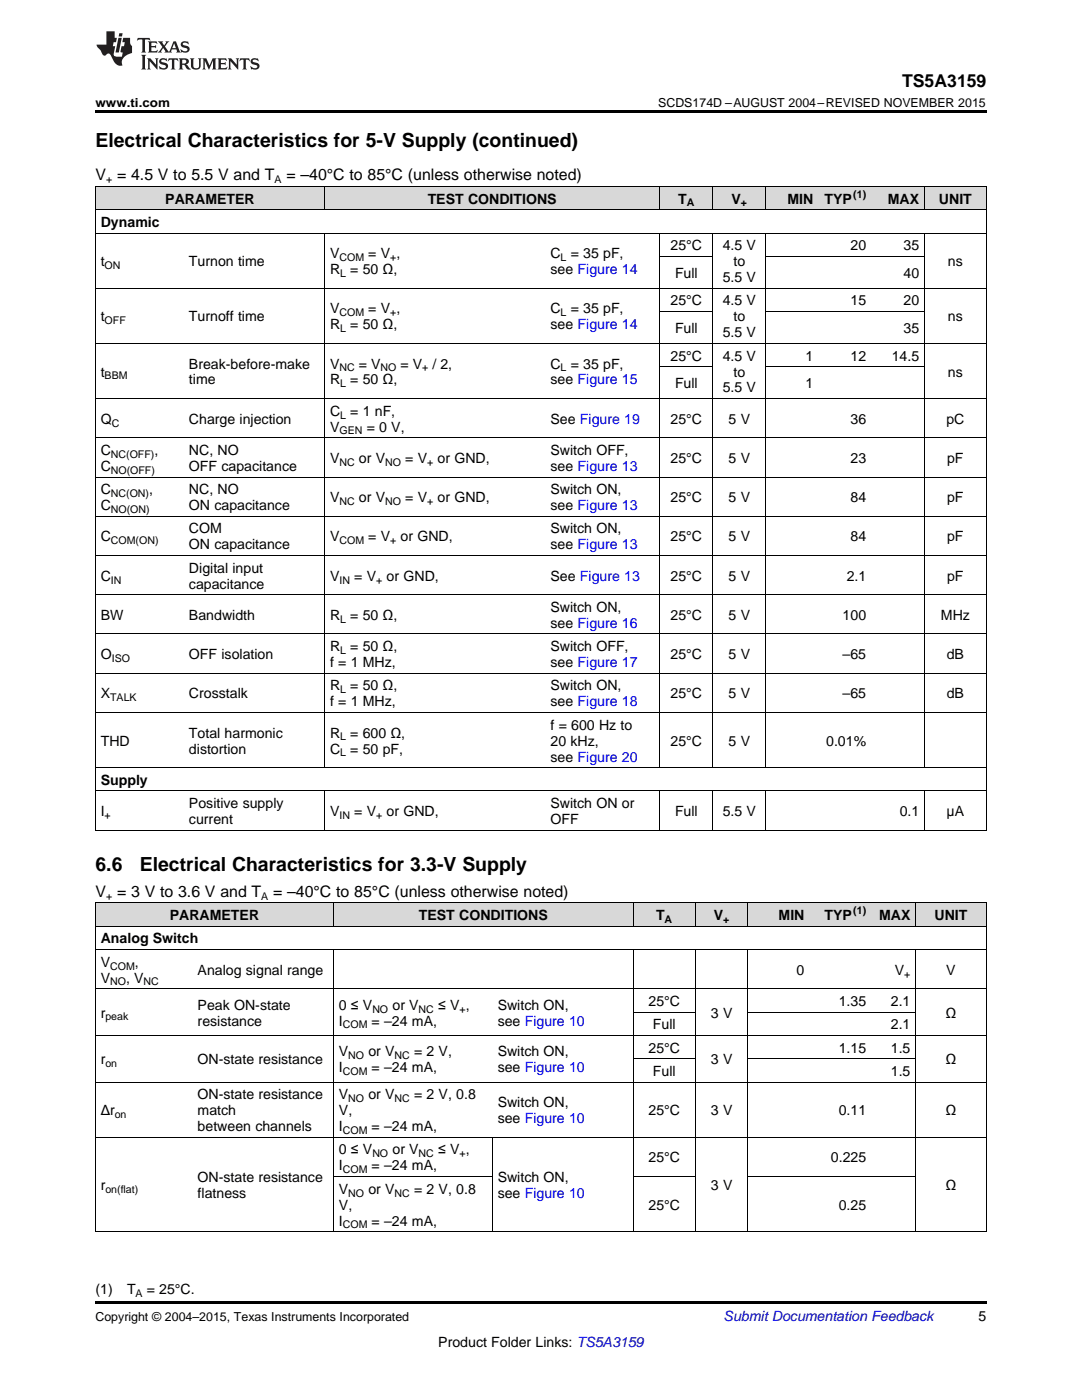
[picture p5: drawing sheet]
<svg xmlns="http://www.w3.org/2000/svg" width="216mm" height="279mm" viewBox="0 0 216 279" stroke-linecap="round" stroke-linejoin="round" font-family="sans-serif">
<defs><g id="words">
<g font-size="3.9">
<text x="19" y="29.3">Electrical Characteristics for 5-V Supply (continued)</text>
<text x="19" y="173.8">6.6</text>
<text x="27.9" y="173.8">Electrical Characteristics for 3.3-V Supply</text>
</g>
<text font-size="3.5" x="180" y="17.3">TS5A3159</text>
<g font-size="3.2">
<text x="19" y="36">V = 4.5 V to 5.5 V and T</text>
<text x="57.1" y="36">= –40°C to 85°C (unless otherwise noted)</text>
<text x="19" y="179">V = 3 V to 3.6 V and T</text>
<text x="54.5" y="179">= –40°C to 85°C (unless otherwise noted)</text>
</g>
<g font-size="2.8">
<text x="33" y="40.6">PARAMETER</text>
<text x="85.3" y="40.6">TEST CONDITIONS</text>
<text x="135.3" y="40.6">T</text>
<text x="146" y="40.6">V</text>
<text x="157.1" y="40.6">MIN</text>
<text x="164.5" y="40.6">TYP</text>
<text x="177.2" y="40.6">MAX</text>
<text x="187.4" y="40.6">UNIT</text>
<text x="20.1" y="45.3">Dynamic</text>
<text x="20.1" y="53.1">t</text>
<text x="37.7" y="53.1">Turnon time</text>
<text x="65.9" y="51.5">V</text>
<text x="73.5" y="51.5">= V ,</text>
<text x="109.9" y="51.5">C</text>
<text x="113.9" y="51.5">= 35 pF,</text>
<text x="133.8" y="50">25°C</text>
<text x="144.2" y="50">4.5 V</text>
<text x="146.4" y="53.1">to</text>
<text x="169.7" y="50">20</text>
<text x="180.3" y="50">35</text>
<text x="189.2" y="53.1">ns</text>
<text x="65.9" y="54.7">R</text>
<text x="69.9" y="54.7">= 50 Ω,</text>
<text x="109.9" y="54.7">see Figure 14</text>
<text x="134.7" y="55.5">Full</text>
<text x="144.2" y="56.3">5.5 V</text>
<text x="180.3" y="55.5">40</text>
<text x="20.1" y="64.1">t</text>
<text x="37.7" y="64.1">Turnoff time</text>
<text x="65.9" y="62.5">V</text>
<text x="65.9" y="65.7">R</text>
<text x="69.9" y="65.7">= 50 Ω,</text>
<text x="73.5" y="62.5">= V ,</text>
<text x="109.9" y="62.5">C</text>
<text x="109.9" y="65.7">see Figure 14</text>
<text x="113.9" y="62.5">= 35 pF,</text>
<text x="133.8" y="61">25°C</text>
<text x="144.2" y="61">4.5 V</text>
<text x="146.4" y="64.1">to</text>
<text x="169.7" y="61">15</text>
<text x="180.3" y="61">20</text>
<text x="189.2" y="64.1">ns</text>
<text x="133.8" y="72">25°C</text>
<text x="134.7" y="66.5">Full</text>
<text x="144.2" y="67.3">5.5 V</text>
<text x="144.2" y="72">4.5 V</text>
<text x="160.7" y="72">1</text>
<text x="169.7" y="72">12</text>
<text x="177.9" y="72">14.5</text>
<text x="180.3" y="66.5">35</text>
<text x="20.1" y="75.1">t</text>
<text x="37.7" y="73.6">Break-before-make</text>
<text x="37.7" y="76.7">time</text>
<text x="65.9" y="73.6">V</text>
<text x="65.9" y="76.7">R</text>
<text x="69.9" y="76.7">= 50 Ω,</text>
<text x="71.6" y="73.6">= V</text>
<text x="79.9" y="73.6">= V</text>
<text x="86.3" y="73.6">/ 2,</text>
<text x="109.9" y="73.6">C</text>
<text x="109.9" y="76.7">see Figure 15</text>
<text x="113.9" y="73.6">= 35 pF,</text>
<text x="134.7" y="77.5">Full</text>
<text x="146.4" y="75.1">to</text>
<text x="160.7" y="77.5">1</text>
<text x="189.2" y="75.1">ns</text>
<text x="65.9" y="83">C</text>
<text x="69.9" y="83">= 1 nF,</text>
<text x="144.2" y="78.3">5.5 V</text>
<text x="20.1" y="84.6">Q</text>
<text x="37.7" y="84.6">Charge injection</text>
<text x="65.9" y="86.1">V</text>
<text x="73.2" y="86.1">= 0 V,</text>
<text x="109.9" y="84.6">See Figure 19</text>
<text x="133.8" y="84.6">25°C</text>
<text x="145.4" y="84.6">5 V</text>
<text x="169.7" y="84.6">36</text>
<text x="188.8" y="84.6">pC</text>
<text x="20.1" y="90.8">C</text>
<text x="20.1" y="94">C</text>
<text x="30.8" y="90.8">,</text>
<text x="37.7" y="90.8">NC, NO</text>
<text x="37.7" y="94">OFF capacitance</text>
<text x="65.9" y="92.4">V</text>
<text x="71.6" y="92.4">or V</text>
<text x="80.9" y="92.4">= V</text>
<text x="87.3" y="92.4">or GND,</text>
<text x="109.9" y="90.8">Switch OFF,</text>
<text x="109.9" y="94">see Figure 13</text>
<text x="133.8" y="92.4">25°C</text>
<text x="145.4" y="92.4">5 V</text>
<text x="169.7" y="92.4">23</text>
<text x="189" y="92.4">pF</text>
<text x="20.1" y="98.6">C</text>
<text x="20.1" y="101.8">C</text>
<text x="29.8" y="98.6">,</text>
<text x="37.7" y="98.6">NC, NO</text>
<text x="37.7" y="101.8">ON capacitance</text>
<text x="65.9" y="100.2">V</text>
<text x="71.6" y="100.2">or V</text>
<text x="80.9" y="100.2">= V</text>
<text x="87.3" y="100.2">or GND,</text>
<text x="109.9" y="98.6">Switch ON,</text>
<text x="109.9" y="101.8">see Figure 13</text>
<text x="133.8" y="100.2">25°C</text>
<text x="145.4" y="100.2">5 V</text>
<text x="169.7" y="100.2">84</text>
<text x="189" y="100.2">pF</text>
<text x="37.7" y="106.5">COM</text>
<text x="109.9" y="106.5">Switch ON,</text>
<text x="20.1" y="108.1">C</text>
<text x="37.7" y="109.6">ON capacitance</text>
<text x="65.9" y="108.1">V</text>
<text x="73.5" y="108.1">= V</text>
<text x="79.9" y="108.1">or GND,</text>
<text x="109.9" y="109.6">see Figure 13</text>
<text x="133.8" y="108.1">25°C</text>
<text x="145.4" y="108.1">5 V</text>
<text x="169.7" y="108.1">84</text>
<text x="189" y="108.1">pF</text>
<text x="20.1" y="115.9">C</text>
<text x="37.7" y="114.3">Digital input</text>
<text x="37.7" y="117.5">capacitance</text>
<text x="65.9" y="115.9">V</text>
<text x="70.7" y="115.9">= V</text>
<text x="77.2" y="115.9">or GND,</text>
<text x="109.9" y="115.9">See Figure 13</text>
<text x="133.8" y="115.9">25°C</text>
<text x="145.4" y="115.9">5 V</text>
<text x="168.9" y="115.9">2.1</text>
<text x="189" y="115.9">pF</text>
<text x="20.1" y="123.7">BW</text>
<text x="37.7" y="123.7">Bandwidth</text>
<text x="65.9" y="123.7">R</text>
<text x="69.9" y="123.7">= 50 Ω,</text>
<text x="109.9" y="122.1">Switch ON,</text>
<text x="109.9" y="125.3">see Figure 16</text>
<text x="133.8" y="123.7">25°C</text>
<text x="145.4" y="123.7">5 V</text>
<text x="168.1" y="123.7">100</text>
<text x="187.7" y="123.7">MHz</text>
<text x="20.1" y="131.6">O</text>
<text x="37.7" y="131.6">OFF isolation</text>
<text x="65.9" y="130">R</text>
<text x="69.9" y="130">= 50 Ω,</text>
<text x="109.9" y="130">Switch OFF,</text>
<text x="133.8" y="131.6">25°C</text>
<text x="145.4" y="131.6">5 V</text>
<text x="168.1" y="131.6">–65</text>
<text x="188.9" y="131.6">dB</text>
<text x="65.9" y="133.1">f = 1 MHz,</text>
<text x="65.9" y="137.8">R</text>
<text x="69.9" y="137.8">= 50 Ω,</text>
<text x="109.9" y="133.1">see Figure 17</text>
<text x="109.9" y="137.8">Switch ON,</text>
<text x="20.1" y="139.4">X</text>
<text x="37.7" y="139.4">Crosstalk</text>
<text x="65.9" y="141">f = 1 MHz,</text>
<text x="109.9" y="141">see Figure 18</text>
<text x="133.8" y="139.4">25°C</text>
<text x="145.4" y="139.4">5 V</text>
<text x="168.1" y="139.4">–65</text>
<text x="188.9" y="139.4">dB</text>
<text x="20.1" y="148.8">THD</text>
<text x="37.7" y="147.2">Total harmonic</text>
<text x="65.9" y="147.2">R</text>
<text x="69.9" y="147.2">= 600 Ω,</text>
<text x="109.9" y="145.6">f = 600 Hz to</text>
<text x="109.9" y="148.8">20 kHz,</text>
<text x="133.8" y="148.8">25°C</text>
<text x="145.4" y="148.8">5 V</text>
<text x="164.9" y="148.8">0.01%</text>
<text x="37.7" y="150.4">distortion</text>
<text x="65.9" y="150.4">C</text>
<text x="69.9" y="150.4">= 50 pF,</text>
<text x="109.9" y="152">see Figure 20</text>
<text x="20.1" y="156.6">Supply</text>
<text x="37.7" y="161.3">Positive supply</text>
<text x="109.9" y="161.3">Switch ON or</text>
<text x="20.1" y="162.9">I</text>
<text x="37.7" y="164.5">current</text>
<text x="65.9" y="162.9">V</text>
<text x="70.7" y="162.9">= V</text>
<text x="77.1" y="162.9">or GND,</text>
<text x="109.9" y="164.5">OFF</text>
<text x="134.7" y="162.9">Full</text>
<text x="144.2" y="162.9">5.5 V</text>
<text x="179.5" y="162.9">0.1</text>
<text x="188.9" y="162.9">μA</text>
<text x="33.9" y="183.6">PARAMETER</text>
<text x="83.6" y="183.6">TEST CONDITIONS</text>
<text x="130.9" y="183.6">T</text>
<text x="142.5" y="183.6">V</text>
<text x="155.4" y="183.6">MIN</text>
<text x="164.5" y="183.6">TYP</text>
<text x="175.4" y="183.6">MAX</text>
<text x="186.5" y="183.6">UNIT</text>
<text x="20.1" y="188.3">Analog Switch</text>
<text x="20.1" y="192.9">V</text>
<text x="20.1" y="196.1">V</text>
<text x="25.1" y="196.1">, V</text>
<text x="26.9" y="192.9">,</text>
<text x="39.4" y="194.5">Analog signal range</text>
<text x="159" y="194.5">0</text>
<text x="178.6" y="194.5">V</text>
<text x="188.8" y="194.5">V</text>
<text x="20.1" y="203.1">r</text>
<text x="39.4" y="201.5">Peak ON-state</text>
<text x="67.6" y="201.5">0 ≤ V</text>
<text x="78.3" y="201.5">or V</text>
<text x="87.4" y="201.5">≤ V ,</text>
<text x="99.3" y="201.5">Switch ON,</text>
<text x="129.4" y="200.8">25°C</text>
<text x="141.9" y="203.1">3 V</text>
<text x="167.4" y="200.8">1.35</text>
<text x="177.8" y="200.8">2.1</text>
<text x="188.7" y="203.1">Ω</text>
<text x="39.4" y="204.7">resistance</text>
<text x="67.6" y="204.7">I</text>
<text x="74.2" y="204.7">= –24 mA,</text>
<text x="99.3" y="204.7">see Figure 10</text>
<text x="130.3" y="205.4">Full</text>
<text x="177.8" y="205.4">2.1</text>
<text x="20.1" y="212.4">r</text>
<text x="39.4" y="212.4">ON-state resistance</text>
<text x="67.6" y="210.8">V</text>
<text x="67.6" y="214">I</text>
<text x="73.5" y="210.8">or V</text>
<text x="74.2" y="214">= –24 mA,</text>
<text x="82.6" y="210.8">= 2 V,</text>
<text x="99.3" y="210.8">Switch ON,</text>
<text x="99.3" y="214">see Figure 10</text>
<text x="129.4" y="210.1">25°C</text>
<text x="130.3" y="214.7">Full</text>
<text x="141.9" y="212.4">3 V</text>
<text x="167.4" y="210.1">1.15</text>
<text x="177.8" y="210.1">1.5</text>
<text x="177.8" y="214.7">1.5</text>
<text x="188.7" y="212.4">Ω</text>
<text x="39.4" y="219.4">ON-state resistance</text>
<text x="67.6" y="219.4">V</text>
<text x="73.5" y="219.4">or V</text>
<text x="82.6" y="219.4">= 2 V, 0.8</text>
<text x="99.3" y="221">Switch ON,</text>
<text x="20.1" y="222.6">Δr</text>
<text x="39.4" y="222.6">match</text>
<text x="39.4" y="225.7">between channels</text>
<text x="67.6" y="222.6">V,</text>
<text x="67.6" y="225.7">I</text>
<text x="74.2" y="225.7">= –24 mA,</text>
<text x="99.3" y="224.2">see Figure 10</text>
<text x="129.4" y="222.6">25°C</text>
<text x="141.9" y="222.6">3 V</text>
<text x="167.4" y="222.6">0.11</text>
<text x="188.7" y="222.6">Ω</text>
<text x="67.6" y="230.4">0 ≤ V</text>
<text x="67.6" y="233.6">I</text>
<text x="74.2" y="233.6">= –24 mA,</text>
<text x="78.3" y="230.4">or V</text>
<text x="87.4" y="230.4">≤ V ,</text>
<text x="129.4" y="232">25°C</text>
<text x="165.8" y="232">0.225</text>
<text x="20.1" y="237.5">r</text>
<text x="39.4" y="235.9">ON-state resistance</text>
<text x="39.4" y="239.1">flatness</text>
<text x="67.6" y="238.2">V</text>
<text x="73.5" y="238.2">or V</text>
<text x="82.6" y="238.2">= 2 V, 0.8</text>
<text x="99.3" y="235.9">Switch ON,</text>
<text x="99.3" y="239.1">see Figure 10</text>
<text x="141.9" y="237.5">3 V</text>
<text x="188.7" y="237.5">Ω</text>
<text x="67.6" y="241.4">V,</text>
<text x="67.6" y="244.6">I</text>
<text x="74.2" y="244.6">= –24 mA,</text>
<text x="129.4" y="241.4">25°C</text>
<text x="167.4" y="241.4">0.25</text>
<text x="19" y="258.2">(1)</text>
<text x="25.4" y="258.2">T</text>
<text x="29.3" y="258.2">= 25°C.</text>
<text x="195.3" y="263.6">5</text>
<text x="87.5" y="268.9">Product Folder Links: TS5A3159</text>
</g>
<text font-size="2.8" fill="#0000c8" x="144.4" y="263.6">Submit Documentation Feedback</text>
<g font-size="2.5">
<text x="19" y="21.4">www.ti.com</text>
<text x="131.3" y="21.4">SCDS174D –AUGUST 2004–REVISED NOVEMBER 2015</text>
<text x="19" y="263.6">Copyright © 2004–2015, Texas Instruments Incorporated</text>
</g>
<g font-size="2.1">
<text x="21.2" y="36.6">+</text>
<text x="54.8" y="36.6">A</text>
<text x="137" y="41.2">A</text>
<text x="147.8" y="41.2">+</text>
<text x="170.3" y="39.5">(1)</text>
<text x="20.9" y="53.7">ON</text>
<text x="67.7" y="52.1">COM</text>
<text x="77.9" y="52.1">+</text>
<text x="111.9" y="52.1">L</text>
<text x="67.9" y="55.3">L</text>
<text x="20.9" y="64.7">OFF</text>
<text x="67.7" y="63.1">COM</text>
<text x="77.9" y="63.1">+</text>
<text x="111.9" y="63.1">L</text>
<text x="67.9" y="66.3">L</text>
<text x="20.9" y="75.7">BBM</text>
<text x="67.7" y="74.1">NC</text>
<text x="67.9" y="77.3">L</text>
<text x="75.9" y="74.1">NO</text>
<text x="84.2" y="74.1">+</text>
<text x="111.9" y="74.1">L</text>
<text x="67.9" y="83.5">L</text>
<text x="22.3" y="85.1">C</text>
<text x="67.7" y="86.7">GEN</text>
<text x="22.1" y="91.4">NC(OFF)</text>
<text x="22.1" y="94.5">NO(OFF)</text>
<text x="67.7" y="93">NC</text>
<text x="76.8" y="93">NO</text>
<text x="85.2" y="93">+</text>
<text x="22.1" y="99.2">NC(ON)</text>
<text x="67.7" y="100.8">NC</text>
<text x="76.8" y="100.8">NO</text>
<text x="85.2" y="100.8">+</text>
<text x="22.1" y="102.4">NO(ON)</text>
<text x="22.1" y="108.6">COM(ON)</text>
<text x="67.7" y="108.6">COM</text>
<text x="77.9" y="108.6">+</text>
<text x="22.1" y="116.5">IN</text>
<text x="67.7" y="116.5">IN</text>
<text x="75.1" y="116.5">+</text>
<text x="67.9" y="124.3">L</text>
<text x="67.9" y="130.5">L</text>
<text x="22.3" y="132.1">ISO</text>
<text x="22" y="139.9">TALK</text>
<text x="67.9" y="138.4">L</text>
<text x="67.9" y="147.8">L</text>
<text x="67.9" y="151">L</text>
<text x="20.9" y="163.4">+</text>
<text x="67.7" y="163.4">IN</text>
<text x="75.1" y="163.4">+</text>
<text x="21.2" y="179.6">+</text>
<text x="52.1" y="179.6">A</text>
<text x="132.6" y="184.2">A</text>
<text x="144.3" y="184.2">+</text>
<text x="170.3" y="182.5">(1)</text>
<text x="22" y="193.5">COM</text>
<text x="22" y="196.7">NO</text>
<text x="28.6" y="196.7">NC</text>
<text x="180.4" y="195.1">+</text>
<text x="21" y="203.7">peak</text>
<text x="74.3" y="202.1">NO</text>
<text x="83.5" y="202.1">NC</text>
<text x="91.7" y="202.1">+</text>
<text x="68.4" y="205.2">COM</text>
<text x="21" y="213">on</text>
<text x="68.4" y="214.6">COM</text>
<text x="69.5" y="211.4">NO</text>
<text x="78.7" y="211.4">NC</text>
<text x="69.5" y="220">NO</text>
<text x="78.7" y="220">NC</text>
<text x="22.9" y="223.1">on</text>
<text x="68.4" y="226.3">COM</text>
<text x="74.3" y="231">NO</text>
<text x="83.5" y="231">NC</text>
<text x="91.7" y="231">+</text>
<text x="21" y="238.1">on(flat)</text>
<text x="68.4" y="234.1">COM</text>
<text x="69.5" y="238.8">NO</text>
<text x="78.7" y="238.8">NC</text>
<text x="68.4" y="245.1">COM</text>
<text x="27" y="258.8">A</text>
</g>
</g></defs>
<g fill="#d8d8d8">
<path d="M19 180.2h19.4v4.7h-19.4z"/>
<path d="M38.4 180.2h28.2v4.7h-28.2z"/>
<path d="M66.6 180.2h31.6v4.7h-31.6z"/>
<path d="M98.2 180.2h28.2v4.7h-28.2z"/>
<path d="M126.4 180.2h12.3v4.7h-12.3z"/>
<path d="M138.7 180.2h10.6v4.7h-10.6z"/>
<path d="M149.3 180.2h12.3v4.7h-12.3z"/>
<path d="M161.6 180.2h12.4v4.7h-12.4z"/>
<path d="M174 180.2h8.7v4.7h-8.7z"/>
<path d="M182.7 180.2h14.1v4.7h-14.1z"/>
<path d="M19 37.3h17.7v4.6h-17.7z"/>
<path d="M36.7 37.3h28.1v4.6h-28.1z"/>
<path d="M64.8 37.3h44v4.6h-44z"/>
<path d="M108.8 37.3h22.9v4.6h-22.9z"/>
<path d="M131.7 37.3h10.6v4.6h-10.6z"/>
<path d="M142.3 37.3h10.5v4.6h-10.5z"/>
<path d="M152.8 37.3h10.6v4.6h-10.6z"/>
<path d="M163.4 37.3h10.6v4.6h-10.6z"/>
<path d="M174 37.3h10.5v4.6h-10.5z"/>
<path d="M184.5 37.3h12.3v4.6h-12.3z"/>
</g>
<path d="M19 22h177.8v.5h-177.8zM19 259.7h177.8v.5h-177.8z" fill="#000"/>
<g fill="none" stroke="#000" stroke-width=".2">
<path d="M19 37.2h177.8M19.1 37.2v128.5M64.8 37.2v4.7M131.6 37.2v4.7M142.2 37.2v4.7M152.8 37.2v4.7M184.4 37.2v4.7M196.8 37.2v128.5M19 57.5h177.8M19 46.5h177.8M19 41.9h177.8M64.8 46.5v106.7"/>
<path d="M131.6 46.5v106.7M131.7 51.2h10.5M142.2 46.5v106.7M152.8 46.5v106.7M152.8 51.2h31.7M184.4 46.5v106.7M19 79.5h177.8M19 68.5h177.8M131.7 73.2h10.5M131.7 62.2h10.5M152.8 73.2h31.7M152.8 62.2h31.7"/>
<path d="M19 95.2h177.8M19 87.4h177.8M19 118.7h177.8M19 110.9h177.8M19 103h177.8M19 134.4h177.8M19 126.5h177.8M19 157.9h177.8M19 153.2h177.8M19 142.2h177.8M64.8 157.9v7.8M131.6 157.9v7.8"/>
<path d="M142.2 157.9v7.8M152.8 157.9v7.8M184.4 157.9v7.8M19 165.7h177.8M19 197.3h177.8M19 189.5h177.8M19 184.8h177.8M19 180.2h177.8M19.1 180.2v65.7M66.5 180.2v4.7M66.5 189.5v56.4M126.3 180.2v4.7"/>
<path d="M126.3 189.5v56.4M138.7 180.2v4.7M138.7 189.5v56.4M149.2 180.2v4.7M149.2 189.5v56.4M182.7 180.2v4.7M182.7 189.5v56.4M196.8 180.2v65.7M19 216h177.8M19 206.6h177.8M126.4 211.3h12.3M126.4 202h12.3"/>
<path d="M149.3 211.3h33.4M149.3 202h33.4M19 227h177.8M66.6 234.8h31.6M98.2 227v18.9M126.4 234.8h12.3M149.3 234.8h33.4M19 245.8h177.8"/>
</g>
<g fill="#231f20">
<path d="M27.5 7.6l-.1 .5 .4-.2h.6v.1v2.1l-.2 .4h1l-.3-.4v-2.1l.1-.1h.5l.5 .2-.2-.5zM29.5 8.3l.2 .3v1.5l-.2 .4h1.8l.2-.6a1.04 1.04 0 0 1-1.3 .2v-.7h.6l.3 .2v-.6l-.3 .2h-.6v-.6l.8-.1 .4 .3-.2-.5zM31.5 8.3l.9 1.1-.9 1.1h.8l-.2-.2 .5-.7 .4 .7-.2 .2h1.5l-.1-.2 .1-.4h.9l.1 .4-.2 .2h1l-.3-.3-.7-1.9h-.5l-.9 2-.8-1 .9-1h-.8l.1 .3-.3 .5-.4-.6 .2-.2zM34.7 8.6l.4 1h-.7zM36.3 8.4a.63 .63 0 0 0-.2 .7 .63 .63 0 0 0 .6 .4l.6 .2 .1 .2a.75 .75 0 0 1-.7 .4 .75 .75 0 0 1-.6-.5l.1 .7 .1-.1a1.11 1.11 0 0 0 1.5-.6 1.13 1.13 0 0 0-1.2-.8l-.1-.4a1.04 1.04 0 0 1 1.2 .2l-.2-.5-.1 .1-.5-.2zM28.2 10.9l.2 .4v2.2l-.2 .4h1l-.3-.4v-2.2l.3-.4zM29.3 11.6l.3 .4v1.5l-.3 .4h.8l-.2-.4v-1.3l1.5 1.7v-1.9l.2-.4h-.7l.2 .4v.9l-1.1-1.3zM32 11.8a.62 .62 0 0 0-.2 .7 .62 .62 0 0 0 .6 .4l.6 .1 .1 .3a.76 .76 0 0 1-.7 .3 .76 .76 0 0 1-.6-.4l.1 .7 .1-.1a1.11 1.11 0 0 0 1.5-.6 1.13 1.13 0 0 0-1.2-.8l-.1-.4a1.04 1.04 0 0 1 1.2 .2l-.2-.6-.1 .1-.5-.1zM33.7 11.6l-.2 .6a.61 .61 0 0 1 .8-.3v1.6l-.2 .4h.9l-.2-.4v-1.6a.63 .63 0 0 1 .8 .3l-.2-.6zM35.6 11.6l.3 .4v1.5l-.3 .4h1l-.2-.2v-.8l.5 .2a.76 .76 0 0 0 1.2 .7l-1-1a.58 .58 0 0 0 .6-.5 .58 .58 0 0 0-.5-.6zM36.4 11.9h.1a.45 .45 0 0 1 .5 .1 .45 .45 0 0 1 .1 .5l-.7 .2zM37.9 11.6l.2 .2a2.17 2.17 0 0 0 .3 1.9 .99 .99 0 0 0 1.6-.6v-1.1l.2-.4h-.7l.2 .2a1.92 1.92 0 0 1-.2 1.8 .6 .6 0 0 1-.9-.5v-1.1l.2-.4zM40.4 11.6l.2 .4v1.5l-.2 .4h.7l-.2-.4v-1.4l.8 1.8 .8-1.8v1.4l-.2 .4h.9l-.2-.4v-1.5l.2-.4h-.8l-.6 1.5-.6-1.5zM43.4 11.6l.2 .4v1.5l-.2 .4h1.8l.2-.6a1.04 1.04 0 0 1-1.3 .1v-.6h.5l.4 .2v-.6l-.4 .2h-.5v-.7h.8l.3 .3-.1-.6zM45.5 11.6l.2 .4v1.5l-.2 .4h.7l-.2-.4v-1.3l1.5 1.7v-1.9l.2-.4h-.7l.2 .4v.9l-1.1-1.3zM47.9 11.6l-.1 .6a.61 .61 0 0 1 .8-.3v1.6l-.3 .4h1l-.3-.4 .1-1.6a.63 .63 0 0 1 .7 .3l-.1-.6zM50.2 11.8a.62 .62 0 0 0-.2 .7 .62 .62 0 0 0 .6 .4l.6 .1 .2 .3a.76 .76 0 0 1-.8 .3 .76 .76 0 0 1-.6-.4l.1 .7 .2-.1a1.11 1.11 0 0 0 1.5-.6 1.13 1.13 0 0 0-1.3-.8l-.1-.4a1.04 1.04 0 0 1 1.2 .2l-.1-.6-.2 .1-.5-.1z"/>
<path d="M21.2 6.3v2.6h-1.9l.1 .4 .7 .9a.91 .91 0 0 0 1 .8 .56 .56 0 0 1 .5-.3 .56 .56 0 0 1 .5 .3l.4 .8a1.53 1.53 0 0 0 1.9 1.2 1.54 1.54 0 0 1 1-2.1l.9-.3v-1.4a1.52 1.52 0 0 1-.3-1.6h-1.4l-.2 .8h.5l-.2 .8h-.4l-.2 1v.2l.4 .1-.2 .8a1.93 1.93 0 0 1-1.6-.3l.3-1.8h-.5l.2-.8h.4l.2-.8h-.4v-1.3zM23.6 7.6l-.6 2.9h.7l.6-2.9zM23.8 6.6l-.1 .7h.6l.2-.7z"/>
</g>
<use href="#words"/>
</svg>
